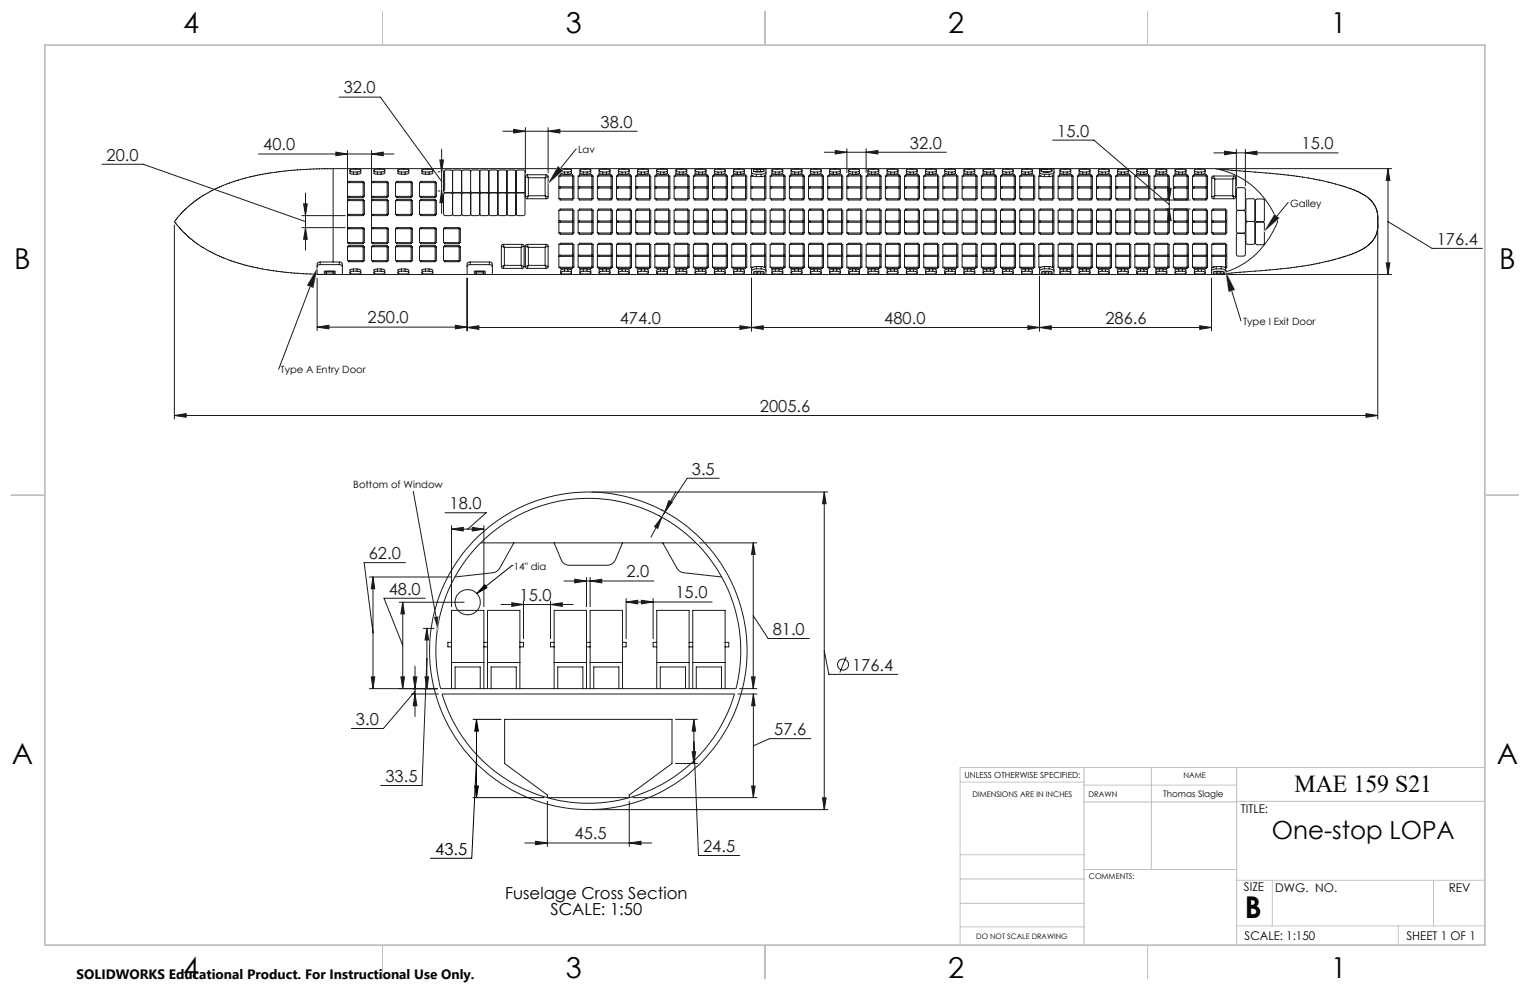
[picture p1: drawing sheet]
<svg xmlns="http://www.w3.org/2000/svg" width="432mm" height="279mm" viewBox="0 0 432 279" stroke-linecap="round" stroke-linejoin="round" font-family="sans-serif">
<defs><g id="words">
<text font-size="8.5" x="351.3" y="259">B</text>
<g font-size="8.1">
<text x="51.7" y="9.3">4</text>
<text x="159.7" y="9.3">3</text>
<text x="267.6" y="9.3">2</text>
<text x="375.6" y="9.3">1</text>
<text x="4" y="76">B</text>
<text x="423.1" y="76">B</text>
<text x="3.3" y="215.7">A</text>
<text x="422.4" y="215.7">A</text>
<text x="51.7" y="276">4</text>
<text x="159.7" y="276">3</text>
<text x="267.6" y="276">2</text>
<text x="375.6" y="276">1</text>
</g>
<text font-size="7.1" x="359" y="236.9">One-stop LOPA</text>
<text font-size="6.9" x="365.3" y="223.6">MAE 159 S21</text>
<g font-size="4.7" fill="#191924">
<text x="97" y="26.4">32.0</text>
<text x="169.5" y="36">38.0</text>
<text x="256.8" y="41.9">32.0</text>
<text x="298.4" y="38.5">15.0</text>
<text x="30.1" y="45.3">20.0</text>
<text x="74.3" y="42.4">40.0</text>
<text x="367.3" y="42.1">15.0</text>
<text x="405.5" y="69">176.4</text>
<text x="103.7" y="91.3">250.0</text>
<text x="174.9" y="91.4">474.0</text>
<text x="249.6" y="91.4">480.0</text>
<text x="312" y="91.4">286.6</text>
<text x="214.5" y="116.2">2005.6</text>
<text x="195.3" y="133.9">3.5</text>
<text x="126.9" y="143.7">18.0</text>
<text x="104.1" y="157.7">62.0</text>
<text x="109.7" y="167.8">48.0</text>
<text x="176.8" y="162.9">2.0</text>
<text x="146.6" y="169.6">15.0</text>
<text x="190.6" y="168.9">15.0</text>
<text x="218.1" y="179.2">81.0</text>
<text x="240.5" y="189.3">176.4</text>
<text x="100.5" y="204.6">3.0</text>
<text x="218.5" y="207.4">57.6</text>
<text x="108.8" y="220.6">33.5</text>
<text x="162.2" y="236.9">45.5</text>
<text x="198.4" y="240.4">24.5</text>
</g>
<g font-size="4.7">
<text x="122.8" y="241.2">43.5</text>
<text x="142.6" y="253.6">Fuselage Cross Section</text>
<text x="155.4" y="258.1">SCALE: 1:50</text>
</g>
<text font-size="3.8" x="21.6" y="276.3">SOLIDWORKS Educational Product. For Instructional Use Only.</text>
<g font-size="3.4">
<text x="350.2" y="229.5">TITLE:</text>
<text x="351.1" y="251.6">SIZE</text>
<text x="359.9" y="251.6">DWG. NO.</text>
<text x="408.9" y="251.7">REV</text>
<text x="351.2" y="265.2">SCALE: 1:150</text>
<text x="396.9" y="265.2">SHEET 1 OF 1</text>
</g>
<g font-size="2.8" fill="#010000">
<text x="163.1" y="43.2">Lav</text>
<text x="364.1" y="58.3">Galley</text>
<text x="350.8" y="91.7">Type I Exit Door</text>
<text x="79.1" y="105.3">Type A Entry Door</text>
<text x="99.7" y="137.7">Bottom of Window</text>
</g>
<text font-size="2.8" x="145" y="160.7">14&quot; dia</text>
<text font-size="2.5" x="328.3" y="224.9">Thomas Slagle</text>
<text font-size="2.4" x="272.2" y="219.7">UNLESS OTHERWISE SPECIFIED:</text>
<g font-size="2.2">
<text x="334" y="219.7">NAME</text>
<text x="274.4" y="224.9">DIMENSIONS ARE IN INCHES</text>
<text x="307.2" y="224.9">DRAWN</text>
<text x="307.3" y="248.1">COMMENTS:</text>
</g>
<text font-size="2.1" x="275.5" y="265.1">DO NOT SCALE DRAWING</text>
</g></defs>
<g fill="none" stroke="#191924" stroke-width=".28">
<path d="M116.6 138.6l6.4 35.5M167 138.9h66.6M190.7 138.9l-3.1 5.5M203 135h-9l-6.8 10.2M232.6 138.9l.6 3.3h-1.1zM232.6 138.9v89.6M114.4 158.8h-11.6l2.5 19.8M125.6 144.7h11.6l-5.2 4.6M127.4 148.3v22.9M127.4 149.3h9.2M127.4 149.3l3.3-.5v1.1zM133.3 148.8l3.3 .5-3.3 .6z"/>
<path d="M135.7 153.2h60.7M136.6 148.3v22.9M145 153.2l-4 7.1M156.4 153.2l2 4.7M158.4 157.9l1 1.3 1.3 .3M173.7 157.9l-1 1.3-1.1 .3h-10.9M175.7 153.2l-2 4.7M185.9 145.5h.1M186.8 146l-3.1 5.6M186.8 146l-1.2 3.1-.9-.5zM186.8 143.9h.1M187 153.2l4 7.1"/>
<path d="M187.6 144.4l-.8 1.6M188.8 141.3l.9 .5-2.1 2.6zM197.4 153.2h16.2M212.6 153.2l.5 3.3h-1zM212.6 153.2v41.1M104.3 162.8h23.1M105.3 162.8v31.5M105.3 162.8l.5 3.4h-1zM112.6 170h18.4M113.7 170l.5 3.2h-1.1zM113.7 170v24.3M119.5 177.3h3"/>
<path d="M120 168.8h-11.6l5.3 13.3M120.5 177.3v17M120.5 177.3l.5 3.3h-1.1zM139.1 161.6l-10.7 1.2M141 160.3l-.8 .9-1.1 .4M141.4 170.6h20.3M144.4 170.1l3.3 .5-3.3 .5zM147.7 169.6v10.7M155.4 170.6l3.3-.5v1zM155.4 169.6v10.7M159.2 164h25.3M162.2 163.5l3.3 .5-3.3 .5z"/>
<path d="M165.5 163v8.2M166.5 164l3.3-.5v1zM166.5 163v8.2M176.7 169.9l3.3-.5v1zM176.7 168.9v11.4M176.7 169.9h24.3M181 169.4l3.3 .5-3.3 .5zM184.3 168.9v11.4M191 160.3l.8 .9 .9 .4 11 1.2M212.6 173.8l4.2 6.4h11.6M104.3 194.3h19.1M104.8 191h1l-.5 3.3z"/>
<path d="M113.1 191h1.1l-.5 3.3zM116.1 195.9h7.7M116.6 191h1.1l-.6 3.3zM117.1 195.9l.6 3.3h-1.1zM117.1 188v14.2M117.1 195.1l-8.9 10.5h-9M119.9 191h1.1l-.5 3.3zM120.5 185.8l-1.4 35.9h-11.6M124.4 194.3h83.3a43 43 0 0 0-41.7-53.7 43 43 0 0 0-41.6 53.7M124.8 195.9h82.5a43 43 0 0 1-41.3 30.8 43 43 0 0 1-41.2-30.8M127.4 194.3v-22h9.2v22M127.4 187h9.2"/>
<path d="M127.4 181.3h-1v1.3h1M128.4 194.3v-6.1h7.1v6.1M136.6 182.6h1M136.6 181.3h1M137.6 187h9.1M137.6 194.3v-22h9.1v22M138.6 194.3v-6.1h7.1v6.1M146.7 181.3h1v1.3h-1M156.4 194.3v-22h9.1v22M156.4 181.3h-1v1.3h1M156.4 187h9.1M157.4 194.3v-6.1h7.1v6.1"/>
<path d="M165.5 182.6h1M165.5 181.3h1M166.5 187h9.2M166.5 194.3v-22h9.2v22M167.6 194.3v-6.1h7.1v6.1M175.7 181.3h1v1.3h-1M185.3 187h9.2M185.3 194.3v-22h9.2v22M185.3 181.3h-1v1.3h1M186.3 194.3v-6.1h7.2v6.1M194.5 182.6h1M194.5 181.3h1"/>
<path d="M195.5 187h9.1M195.5 194.3v-22h9.1v22M196.5 194.3v-6.1h7.1v6.1M204.6 181.3h1.1v1.3h-1.1M208.3 195.9h5.3M208.7 194.3h4.9M212.1 191h1l-.5 3.3zM212.6 195.9v29.2M212.6 195.9l.5 3.3h-1zM232.6 183.7l1.3 6.6h19.5M238.8 185.3l-1.8 4.5M142.4 203h47.3v12.5l-12.1 8.9v.7h-23.1v-.7l-12.1-8.9z"/>
<path d="M190.6 215.5h6.2M190.6 203h6.2M195.3 212.2h1l-.5 3.3zM195.8 203v12.5M195.8 209.2l1.3 32.2h11.7M195.8 203l.5 3.3h-1zM228.8 208.5h-11.6l-4.6 2M148.1 237.9h35.8M151.2 237.4l3.3 .5-3.3 .5zM154.5 226.1v12.8M167 228.5h66.6M177.6 226.1v12.8"/>
<path d="M177.6 237.9l3.3-.5v1zM178.6 225.1h35M212.1 221.8h1l-.5 3.3zM232.1 225.2h1.1l-.6 3.3z"/>
<circle cx="132" cy="170" r="3.6"/>
<circle cx="166" cy="183.7" r="44.8"/>
<circle cx="237.9" cy="187.6" r="1.55"/>
</g>
<g fill="none" stroke="#c0c0c0" stroke-width=".28">
<path d="M108 3.2v9.5M215.9 3.2v9.5M323.8 3.2v9.5M3.1 139.7h9.6M419.1 139.7h9.5M122.5 174.1l1.1-.1-.1 3.3zM123 177.3h1M123.1 177l.7 .7M123.5 176.8v1M123.8 177l-.7 .7M305.9 216.6v50.1M324.9 216.6v28.8"/>
<path d="M349 216.6v50.1M419.1 216.6h-148.1v50.1M271 220.7h34.9M305.9 226.3h43.1M305.9 221.6h43.1M349 226.2h70.1M271 255h34.9M271 248.1h35M271 241.2h35M306 245.4h43M349 248.4h70.1M359.1 248.4v12.9"/>
<path d="M404.6 248.4v12.9M108 266.7v9.6M215.9 266.7v9.6M271 261.6h34.9M323.8 266.7v9.6M349 261.3h70.1M394.6 261.3v5.4"/>
</g>
<path d="M12.7 12.7h406.4v254h-406.4z" fill="none" stroke="#c0c0c0" stroke-width=".5"/>
<g fill="#191924">
<path d="M166.5 164l3.3-.5v1zM162.2 163.5l3.3 .5-3.3 .5zM155.4 170.6l3.3-.5v1zM144.4 170.1l3.3 .5-3.3 .5zM181 169.4l3.3 .5-3.3 .5zM176.7 169.9l3.3-.5v1z"/>
<path d="M212.6 153.2l.5 3.3h-1zM212.1 191h1l-.5 3.3zM104.8 191h1l-.5 3.3zM105.3 162.8l.5 3.4h-1zM113.1 191h1.1l-.5 3.3zM113.7 170l.5 3.2h-1.1zM119.9 191h1.1l-.5 3.3zM120.5 177.3l.5 3.3h-1.1zM188.8 141.3l.9 .5-2.1 2.6zM186.8 146l-1.2 3.1-.9-.5zM116.6 191h1.1l-.6 3.3zM117.1 195.9l.6 3.3h-1.1zM151.2 237.4l3.3 .5-3.3 .5zM177.6 237.9l3.3-.5v1zM195.3 212.2h1l-.5 3.3zM195.8 203l.5 3.3h-1zM212.6 195.9l.5 3.3h-1zM212.1 221.8h1l-.5 3.3zM133.3 148.8l3.3 .5-3.3 .6zM127.4 149.3l3.3-.5v1.1zM232.1 225.2h1.1l-.6 3.3zM232.6 138.9l.6 3.3h-1.1z"/>
</g>
<path d="M122.5 174.1l1.1-.1-.1 3.3z" fill="#191924"/>
<path d="M144.5 159.6h.1M144.5 159.6l-10 7.9M136.8 165l.6 .8-2.9 1.7zM133.5 203h7.9M134.5 203v22.1M134.5 214.1l-1.4 28.1h-11.6M134.5 203l.5 3.3h-1zM133.5 225.1h20M134 221.8h1l-.5 3.3z" fill="none" stroke="#000" stroke-width=".28"/>
<g fill="none" stroke="#191924" stroke-width=".28">
<path d="M95.7 27.4h11.7l17.2 23.8M141.9 37h37.9M145 36.5l3.3 .5-3.3 .5zM148.3 36v12.8M154.7 37l3.3-.5v1zM154.7 36v12.8M297.1 39.5h11.6l21.3 18.2M28.8 46.4h11.6l45.8 16.1M73 43.5h38.2M85.7 57.5h1l-.5 3.4zM86.2 54.5v16.1M94 47.6l-10.1 .3-8.3 1a44.4 44.4 0 0 0-22.7 9.6l-2 1.9-1.7 2.1 1.1 1.5a33.2 33.2 0 0 0 13.9 9.2 66.2 66.2 0 0 0 12.2 3.1l6.6 .8 7.2 .3"/>
<path d="M94.8 42.9l3.3 .6-3.3 .5zM98.1 42.4v26.3M98.1 51.5h4.7v3.9h-4.7M98.1 56.6h4.7v3.9h-4.7M98.4 56.6v-.3h4.1v4.6h-4.1v-.4M98.4 51.5v-.3h4.1v4.6h-4.1v-.4M98.8 48.2l1 .3M98.8 47.9v1l1 .3M99.8 48.5h1v.7h-1M99.8 48.5v.7M100.8 47.8l-2 .1M100.8 47.8l1 .1"/>
<path d="M101.8 48.2l-.3 .2-.7 .1M101.8 47.9v1l-1 .3M104.8 43.5l3.4-.6v1.1zM104.8 42.4v26.3M104.8 51.5h4.8v3.9h-4.8M104.8 56.6h4.8v3.9h-4.8M105.2 56.6v-.3h4.1v4.6h-4.1v-.4M105.2 51.5v-.3h4.1v4.6h-4.1v-.4M105.6 47.9v1l.9 .3M105.6 48.2l.9 .3M105.6 47.9l2-.1 1 .1M106.5 49.2h1.1"/>
<path d="M106.5 48.5h1.1M106.5 48.5v.7M107.6 48.5v.7M108.6 48.2l-.3 .2-.7 .1M108.6 47.9v1l-1 .3M111.6 51.5h4.8v3.9h-4.8zM111.6 56.6h4.8v3.9h-4.8zM112 56.6v-.3h4v4.6h-4v-.4M112 51.5v-.3h4v4.6h-4v-.4M112.3 48.2l1 .3M112.3 47.9l2-.1 1.1 .1M112.3 47.9v1l1 .3"/>
<path d="M113.3 49.2h1M113.3 48.5h1M113.3 48.5v.7M114.3 48.5v.7M115.4 47.9v1l-1.1 .3M115.4 48.2l-.3 .2-.8 .1M118.4 51.5h4.8v3.9h-4.8zM118.4 56.6h4.8v3.9h-4.8zM118.7 56.6v-.3h4.1v4.6h-4.1v-.4M118.7 51.5v-.3h4.1v4.6h-4.1v-.4M119.1 48.2l1 .3M119.1 47.9l2-.1 1 .1"/>
<path d="M119.1 47.9v1l1 .3M120.1 49.2h1M120.1 48.5h1M120.1 48.5v.7M121.1 48.5v.7M122.1 48.2l-.3 .2-.7 .1M122.1 47.9v1l-1 .3M123.6 53.9h.6M123.6 48.5h.6M124.1 45.2h1.1l-.6 3.3zM124.6 53.9l.6 3.3h-1.1zM124.6 42.1v18.2"/>
<path d="M125.2 54.9v5.4l.1 .4 .4 .2M125.5 48.3v5.5M125.7 54.4l-.5 .5M125.7 54.4h1.5M127.2 54.4l.5 .5 .5-.5M127.7 48.5v5.4M127.7 54.9v5.4M127.7 48.5l-.4-.5h-1.7l-.4 .3v5.6l.5 .5M127.7 53.9l-.2 .4-.3 .1M127.7 48.5l.4-.5h1.7l.3 .1 .2 .4M127.7 53.9l.3 .4 .2 .1M128.2 54.4h1.6"/>
<path d="M129.8 54.4l.3 .2 .2 .3 .5-.5M130.3 53.9l-.2 .4-.3 .1M130.3 53.9l.5 .5M130.3 48.5l.4-.5h1.7l.4 .3v5.7l-.5 .4M130.3 48.5v5.4M130.3 54.9v5.4M130.8 54.4h1.5M132.3 54.4l.5 .5M132.8 54.9v5.5l-.5 .5M132.9 48.5v-.3l.4-.2h1.7l.4 .5M132.9 53.9l.2 .4 .2 .1M132.9 54.9v5.5l.4 .5"/>
<path d="M133.3 54.4h1.6M133.3 54.4l-.4 .5M134.9 54.4l.4 .2 .1 .3 .5-.5M135.4 48.5l.5-.5h1.6l.4 .5M135.4 53.9l.5 .5M135.4 53.9l-.1 .4-.4 .1M135.4 48.5v5.4M135.4 54.9v5.4M135.9 54.4h1.5M137.4 54.4l.5 .5 .6-.5M137.9 48.5v5.4M137.9 54.9v5.4"/>
<path d="M137.9 53.9l-.2 .4-.3 .1M138 48.5v-.3l.5-.2h1.6l.4 .5M138 53.9l.2 .4 .3 .1M138.5 54.4h1.5M140 54.4l.4 .2 .1 .3 .2-.3 .3-.2M140.5 53.9l-.1 .4-.4 .1M140.5 48.5l.4-.5h1.8l.3 .3 .1 5.7-.5 .4M140.5 53.9l.2 .4 .3 .1M140.5 48.5v5.4M140.5 54.9v5.4M141 54.4h1.6M142.6 54.4l.5 .5"/>
<path d="M143.1 54.9v5.5l-.5 .5M143.1 54.9v5.5l.5 .5M143.6 54.4h1.5M143.6 54.4l-.5 .5M145.1 54.4l.4 .2 .1 .3 .2-.3 .4-.2M145.6 48.5l-.4-.5h-1.7l-.4 .3v5.7l.5 .4M145.6 53.9l-.1 .4-.4 .1M145.6 48.5l.4-.5h1.8l.3 .3 .1 5.7-.5 .4M145.6 53.9l.2 .4 .4 .1M145.6 48.5v5.4M145.6 54.9v5.4M146.2 54.4h1.5"/>
<path d="M147.7 54.4l.5 .5M148.2 54.9v5.5l-.5 .5M148.3 55.6l.1 .4 .4 .1M148.8 49.3l-.5 .5M148.8 56.1h5.4M148.8 49.3l.3 .9M148.8 49.3h5.4M149.1 50.2l-.8-.4v5.8M149.1 50.2v5M149.1 55.2h4.7M149.1 55.2l-.8 .4M149.1 55.2l-.3 .9"/>
<path d="M149.1 50.2h4.7M153.8 50.2l.9-.4v5.8M153.8 50.2v5M153.8 55.2l.4 .9M153.8 55.2l.9 .4M154.2 49.3l.5 .5M154.2 49.3l-.4 .9M154.7 55.6l-.2 .4-.3 .1M157.7 49.7h4.3v3h-4.3zM157.7 53.1h4.3v3h-4.3zM157.7 59.3h4.3v3.1h-4.3zM158.1 59.3v-.3h3.5v7.1h-3.5v-.3"/>
<path d="M158.1 49.7v-.4h3.5v7.1h-3.5v-.3M158.1 52.7v.4M158.3 48.2l.2 .2 .8 .1M158.3 47.9l2-.1 1 .1M158.3 47.9v1l1 .3M159.3 49.2h1M159.3 48.5h1M159.3 48.5v.7M160.3 48.5v.7M161.3 48.2l-1 .3M161.3 47.9v1l-1 .3M162.6 42l-4.4 5.6"/>
<path d="M163.2 49.7h4.2v3h-4.2zM163.2 53.1h4.2v3h-4.2zM163.2 59.3h4.2v3.1h-4.2zM163.5 59.3v-.3h3.5v7.1h-3.5v-.3M163.5 49.7v-.4h3.5v7.1h-3.5v-.3M163.5 52.7v.4M163.7 47.9v1l1 .3M163.7 48.2l1 .3M163.7 47.9l2-.1 1 .1M164.7 49.2h1M164.7 48.5h1M164.7 48.5v.7"/>
<path d="M165.7 48.5v.7M166.7 48.2l-.3 .2-.7 .1M166.7 47.9v1l-1 .3M168.6 49.7h4.2v3h-4.2zM168.6 53.1h4.2v3h-4.2zM168.6 59.3h4.2v3.1h-4.2zM168.9 59.3v-.3h3.6v7.1h-3.6v-.3M168.9 49.7v-.4h3.6v7.1h-3.6v-.3M168.9 52.7v.4M169.1 48.2l.3 .2 .7 .1M169.1 47.9l2-.1 1.1 .1M169.1 47.9v1l1 .3"/>
<path d="M170.1 49.2h1M170.1 48.5h1M170.1 48.5v.7M171.1 48.5v.7M172.2 47.9l-.1 1-1 .3M172.2 48.2l-1.1 .3M174 49.7h4.2v3h-4.2zM174 53.1h4.2v3h-4.2zM174 59.3h4.2v3.1h-4.2zM174.3 59.3v-.3h3.6v7.1h-3.6v-.3M174.3 49.7v-.4h3.6v7.1h-3.6v-.3M174.3 52.7v.4"/>
<path d="M174.5 48.2l.3 .2 .7 .1M174.5 47.9l2-.1 1.1 .1M174.5 47.9v1l1 .3M175.5 49.2h1M175.5 48.5h1M175.5 48.5v.7M176.5 48.5v.7M177.6 48.2l-.3 .2-.8 .1M177.6 47.9l-.1 1-1 .3M179.4 49.7h4.3v3h-4.3zM179.4 53.1h4.3v3h-4.3zM179.4 59.3h4.3v3.1h-4.3z"/>
<path d="M179.8 59.3v-.3h3.5v7.1h-3.5v-.3M179.8 49.7v-.4h3.5v7.1h-3.5v-.3M179.8 52.7v.4M179.9 47.9l.1 1 .9 .3M179.9 48.2l1 .3M179.9 47.9l2.1-.1 1 .1M180.9 49.2h1.1M180.9 48.5h1.1M180.9 48.5v.7M182 48.5v.7M183 48.2l-.3 .2-.7 .1M183 47.9v1l-1 .3"/>
<path d="M184.8 49.7h4.3v3h-4.3zM184.8 53.1h4.3v3h-4.3zM184.8 59.3h4.3v3.1h-4.3zM185.2 59.3v-.3h3.5v7.1h-3.5v-.3M185.2 49.7v-.4h3.5v7.1h-3.5v-.3M185.2 52.7v.4M185.3 47.9v1l1.1 .3M185.3 48.2l.3 .2 .8 .1M185.3 47.9l2.1-.1 1 .1M186.4 49.2h1M186.4 48.5h1M186.4 48.5v.7"/>
<path d="M187.4 48.5v.7M188.4 47.9v1l-1 .3M188.4 48.2l-1 .3M190.3 49.7h4.2v3h-4.2zM190.3 53.1h4.2v3h-4.2zM190.3 59.3h4.2v3.1h-4.2zM190.6 59.3v-.3h3.5v7.1h-3.5v-.3M190.6 49.7v-.4h3.5v7.1h-3.5v-.3M190.6 52.7v.4M190.8 48.2l1 .3M190.8 47.9l2-.1 1 .1M190.8 47.9v1l1 .3"/>
<path d="M191.8 49.2h1M191.8 48.5h1M191.8 48.5v.7M192.8 48.5v.7M193.8 47.9v1l-1 .3M193.8 48.2l-.3 .2-.7 .1M195.7 49.7h4.2v3h-4.2zM195.7 53.1h4.2v3h-4.2zM195.7 59.3h4.2v3.1h-4.2zM196 59.3v-.3h3.6v7.1h-3.6v-.3M196 49.7v-.4h3.6v7.1h-3.6v-.3M196 52.7v.4"/>
<path d="M196.2 48.2l.3 .2 .7 .1M196.2 47.9l2-.1 1 .1M196.2 47.9v1l1 .3M197.2 49.2h1M197.2 48.5h1M197.2 48.5v.7M198.2 48.5v.7M199.2 48.2l-1 .3M199.2 47.9v1l-1 .3M201.1 49.7h4.2v3h-4.2zM201.1 53.1h4.2v3h-4.2zM201.1 59.3h4.2v3.1h-4.2z"/>
<path d="M201.4 59.3v-.3h3.6v7.1h-3.6v-.3M201.4 49.7v-.4h3.6v7.1h-3.6v-.3M201.4 52.7v.4M201.6 47.9v1l1 .3M201.6 48.2l.3 .2 .7 .1M201.6 47.9l2-.1 1 .1M202.6 49.2h1M202.6 48.5h1M202.6 48.5v.7M203.6 48.5v.7M204.6 48.2l-.2 .2-.8 .1M204.6 47.9v1l-1 .3"/>
<path d="M206.5 49.7h4.2v3h-4.2zM206.5 53.1h4.2v3h-4.2zM206.5 59.3h4.2v3.1h-4.2zM206.9 59.3v-.3h3.5v7.1h-3.5v-.3M206.9 49.7v-.4h3.5v7.1h-3.5v-.3M206.9 52.7v.4M207 47.9v1l1 .3M207 48.2l1 .3M207 47.9l2.1-.1 1 .1M208 49.2h1.1M208 48.5h1.1M208 48.5v.7"/>
<path d="M209.1 48.5v.7M210.1 47.9v1l-1 .3M210.1 48.2l-.3 .2-.7 .1M211.9 53.1h4.2v3h-4.2zM211.9 59.3h4.2v3.1h-4.2zM212.1 49.2l.5 .5 .9 .1M212.1 48.6l.4 .4 1 .2M212.1 47.6v1.6M212.3 59.3v-.3h3.5v7.1h-3.5v-.3M212.3 49.5v.2M212.3 52.7v.4M212.5 49.7h-.6v3h4.2v-3h-.4"/>
<path d="M212.6 47.9l.1 .5 .8 .1 1.9-.1 .3-.1v-.4M213.5 49.2v.6h1.3v-.6M213.5 49.2h1.3M213.6 47.8v.6h1v-.6M213.6 47.8h1M213.6 48.4h-.7M213.6 47.8l-1 .1M214.6 48.4h.8M214.6 47.8l1.1 .1M215.8 49.6v6.8h-3.5v-.3M216.2 47.6v1.6M216.2 49.2l-.3 .4-1.1 .2"/>
<path d="M216.2 48.6l-.4 .4-1 .2M217.3 49.7h4.3v3h-4.3zM217.3 53.1h4.3v3h-4.3zM217.3 59.3h4.3v3.1h-4.3zM217.7 59.3v-.3h3.5v7.1h-3.5v-.3M217.7 49.7v-.4h3.5v7.1h-3.5v-.3M217.7 52.7v.4M217.9 47.9v1l1 .3M217.9 48.2l1 .3M217.9 47.9l2-.1 1 .1M218.9 49.2h1M218.9 48.5h1"/>
<path d="M218.9 48.5v.7M219.9 48.5v.7M220.9 48.2l-.3 .2-.7 .1M220.9 47.9v1l-1 .3M222.8 49.7h4.2v3h-4.2zM222.8 53.1h4.2v3h-4.2zM222.8 59.3h4.2v3.1h-4.2zM223.1 59.3v-.3h3.6v7.1h-3.6v-.3M223.1 49.7v-.4h3.6v7.1h-3.6v-.3M223.1 52.7v.4M223.3 47.9v1l1 .3M223.3 48.2l.3 .2 .7 .1"/>
<path d="M223.3 47.9l2-.1 1 .1M224.3 49.2h1M224.3 48.5h1M224.3 48.5v.7M225.3 48.5v.7M226.3 47.9v1l-1 .3M226.3 48.2l-1 .3M228.2 49.7h4.2v3h-4.2zM228.2 53.1h4.2v3h-4.2zM228.2 59.3h4.2v3.1h-4.2zM228.5 59.3v-.3h3.6v7.1h-3.6v-.3M228.5 49.7v-.4h3.6v7.1h-3.6v-.3"/>
<path d="M228.5 52.7v.4M228.7 47.9v1l1 .3M228.7 48.2l.3 .2 .7 .1M228.7 47.9l2-.1 1 .1M229.7 49.2h1M229.7 48.5h1M229.7 48.5v.7M230.7 48.5v.7M231.7 47.9v1l-1 .3M231.7 48.2l-.2 .2-.8 .1M232.7 43h34.4M233.6 49.7h4.2v3h-4.2z"/>
<path d="M233.6 53.1h4.2v3h-4.2zM233.6 59.3h4.2v3.1h-4.2zM234 59.3v-.3h3.5v7.1h-3.5v-.3M234 49.7v-.4h3.5v7.1h-3.5v-.3M234 52.7v.4M234.1 47.9v1l1 .3M234.1 48.2l1 .3M234.1 47.9l2-.1 1.1 .1M235.1 49.2h1M235.1 48.5h1M235.1 48.5v.7M235.7 42.5l3.3 .5-3.3 .5z"/>
<path d="M236.1 48.5v.7M237.2 47.9v1l-1.1 .3M237.2 48.2l-.3 .2-.8 .1M239 42v6.7M239 49.7h4.2v3h-4.2zM239 53.1h4.2v3h-4.2zM239 59.3h4.2v3.1h-4.2zM239.4 59.3v-.3h3.5v7.1h-3.5v-.3M239.4 49.7v-.4h3.5v7.1h-3.5v-.3M239.4 52.7v.4M239.5 47.9v1l1.1 .3M239.5 48.2l.3 .2 .8 .1"/>
<path d="M239.5 47.9l2.1-.1 1 .1M240.6 49.2h1M240.6 48.5h1M240.6 48.5v.7M241.6 48.5v.7M242.6 47.9v1l-1 .3M242.6 48.2l-1 .3M244.4 43l3.4-.5v1zM244.4 42v6.7M244.4 49.7h4.3v3h-4.3zM244.4 53.1h4.3v3h-4.3zM244.4 59.3h4.3v3.1h-4.3z"/>
<path d="M244.8 59.3v-.3h3.5v7.1h-3.5v-.3M244.8 49.7v-.4h3.5v7.1h-3.5v-.3M244.8 52.7v.4M245 47.9v1l1 .3M245 48.2l1 .3M245 47.9l2-.1 1 .1M246 49.2h1M246 48.5h1M246 48.5v.7M247 48.5v.7M248 47.9v1l-1 .3M248 48.2l-.3 .2-.7 .1"/>
<path d="M249.9 49.7h4.2v3h-4.2zM249.9 53.1h4.2v3h-4.2zM249.9 59.3h4.2v3.1h-4.2zM250.2 59.3v-.3h3.6v7.1h-3.6v-.3M250.2 49.7v-.4h3.6v7.1h-3.6v-.3M250.2 52.7v.4M250.4 47.9v1l1 .3M250.4 48.2l.2 .2 .8 .1M250.4 47.9l2-.1 1 .1M251.4 49.2h1M251.4 48.5h1M251.4 48.5v.7"/>
<path d="M252.4 48.5v.7M253.4 47.9v1l-1 .3M253.4 48.2l-1 .3M255.3 49.7h4.2v3h-4.2zM255.3 53.1h4.2v3h-4.2zM255.3 59.3h4.2v3.1h-4.2zM255.6 59.3v-.3h3.6v7.1h-3.6v-.3M255.6 49.7v-.4h3.6v7.1h-3.6v-.3M255.6 52.7v.4M255.8 47.9v1l1 .3M255.8 48.2l.3 .2 .7 .1M255.8 47.9l2-.1 1 .1"/>
<path d="M256.8 49.2h1M256.8 48.5h1M256.8 48.5v.7M257.8 48.5v.7M258.8 47.9v1l-1 .3M258.8 48.2l-.2 .2-.8 .1M260.7 49.7h4.2v3h-4.2zM260.7 53.1h4.2v3h-4.2zM260.7 59.3h4.2v3.1h-4.2zM261.1 59.3v-.3h3.5v7.1h-3.5v-.3M261.1 49.7v-.4h3.5v7.1h-3.5v-.3M261.1 52.7v.4"/>
<path d="M261.2 47.9v1l1 .3M261.2 48.2l1 .3M261.2 47.9l2-.1 1.1 .1M262.2 49.2h1M262.2 48.5h1M262.2 48.5v.7M263.2 48.5v.7M264.3 47.9v1l-1.1 .3M264.3 48.2l-.3 .2-.8 .1M266.1 49.7h4.2v3h-4.2zM266.1 53.1h4.2v3h-4.2zM266.1 59.3h4.2v3.1h-4.2z"/>
<path d="M266.5 59.3v-.3h3.5v7.1h-3.5v-.3M266.5 49.7v-.4h3.5v7.1h-3.5v-.3M266.5 52.7v.4M266.6 47.9v1l1.1 .3M266.6 48.2l.3 .2 .8 .1M266.6 47.9l2.1-.1 1 .1M267.7 49.2h1M267.7 48.5h1M267.7 48.5v.7M268.7 48.5v.7M269.7 47.9v1l-1 .3M269.7 48.2l-1 .3"/>
<path d="M271.5 49.7h4.3v3h-4.3zM271.5 53.1h4.3v3h-4.3zM271.5 59.3h4.3v3.1h-4.3zM271.9 59.3v-.3h3.5v7.1h-3.5v-.3M271.9 49.7v-.4h3.5v7.1h-3.5v-.3M271.9 52.7v.4M272.1 47.9v1l.9 .3M272.1 48.2l.9 .3M272.1 47.9l2-.1 1 .1M273 49.2h1.1M273 48.5h1.1M273 48.5v.7"/>
<path d="M274.1 48.5v.7M275.1 47.9v1l-1 .3M275.1 48.2l-.3 .2-.7 .1M277 49.7h4.2v3h-4.2zM277 53.1h4.2v3h-4.2zM277 59.3h4.2v3.1h-4.2zM277.3 59.3v-.3h3.5v7.1h-3.5v-.3M277.3 49.7v-.4h3.5v7.1h-3.5v-.3M277.3 52.7v.4M277.5 47.9v1l1 .3M277.5 48.2l.2 .2 .8 .1M277.5 47.9l2-.1 1 .1"/>
<path d="M278.5 49.2h1M278.5 48.5h1M278.5 48.5v.7M279.5 48.5v.7M280.5 47.9v1l-1 .3M280.5 48.2l-1 .3M282.4 49.7h4.2v3h-4.2zM282.4 53.1h4.2v3h-4.2zM282.4 59.3h4.2v3.1h-4.2zM282.7 59.3v-.3h3.5v7.1h-3.5v-.3M282.7 49.7v-.4h3.5v7.1h-3.5v-.3M282.7 52.7v.4"/>
<path d="M282.9 47.9v1l1 .3M282.9 48.2l.3 .2 .7 .1M282.9 47.9l2-.1 1 .1M283.9 49.2h1M283.9 48.5h1M283.9 48.5v.7M284.9 48.5v.7M285.9 47.9v1l-1 .3M285.9 48.2l-.3 .2-.7 .1M287.8 49.7h4.2v3h-4.2zM287.8 53.1h4.2v3h-4.2zM287.8 59.3h4.2v3.1h-4.2z"/>
<path d="M288.1 59.3v-.3h3.6v7.1h-3.6v-.3M288.1 49.7v-.4h3.6v7.1h-3.6v-.3M288.1 52.7v.4M288.3 47.9v1l1 .3M288.3 48.2l1 .3M288.3 47.9l2-.1 1.1 .1M289.3 49.2h1M289.3 48.5h1M289.3 48.5v.7M290.3 48.5v.7M291.4 47.9v1l-1.1 .3M291.4 48.2l-.3 .2-.8 .1"/>
<path d="M293.2 53.1h4.2v3h-4.2zM293.2 59.3h4.2v3.1h-4.2zM293.4 47.6v1.6M293.4 49.2l.5 .5 .8 .1M293.4 48.6l.4 .4 .9 .2M293.5 59.3v-.3h3.6v7.1h-3.6v-.3M293.5 49.5v.2M293.5 52.7v.4M293.7 47.9l.2 .5 .7 .1 2.1-.1 .2-.1v-.4M293.7 47.9l1-.1 2.2 .1M293.8 49.7h-.6v3h4.2v-3h-.4M293.9 47.9l.1 .5 .9 .1"/>
<path d="M294.7 49.2v.6h1.4v-.6M294.7 49.2h1.4M294.9 47.8l-1 .1M295.8 47.8l1 .1M296.8 47.9v.5M296.8 48.2l-1 .3M297.1 49.6v6.8h-3.6v-.3M297.5 47.6v1.6M297.5 49.2l-.3 .4-1.1 .2M297.5 48.6l-.4 .4-1 .2M298.6 49.7h4.3v3h-4.3zM298.6 53.1h4.3v3h-4.3z"/>
<path d="M298.6 59.3h4.3v3.1h-4.3zM299 59.3v-.3h3.5v7.1h-3.5v-.3M299 49.7v-.4h3.5v7.1h-3.5v-.3M299 52.7v.4M299.2 47.9v1l.9 .3M299.2 48.2l.9 .3M299.2 47.9l2-.1 1 .1M300.1 49.2h1.1M300.1 48.5h1.1M300.1 48.5v.7M301.2 48.5v.7M302.2 47.9v1l-1 .3"/>
<path d="M302.2 48.2l-.3 .2-.7 .1M304.1 49.7h4.2v3h-4.2zM304.1 53.1h4.2v3h-4.2zM304.1 59.3h4.2v3.1h-4.2zM304.4 59.3v-.3h3.5v7.1h-3.5v-.3M304.4 49.7v-.4h3.5v7.1h-3.5v-.3M304.4 52.7v.4M304.6 47.9v1l1 .3M304.6 48.2l.2 .2 .8 .1M304.6 47.9l2-.1 1 .1M305.6 49.2h1M305.6 48.5h1"/>
<path d="M305.6 48.5v.7M306.6 48.5v.7M307.6 47.9v1l-1 .3M307.6 48.2l-1 .3M309.5 49.7h4.2v3h-4.2zM309.5 53.1h4.2v3h-4.2zM309.5 59.3h4.2v3.1h-4.2zM309.8 59.3v-.3h3.5v7.1h-3.5v-.3M309.8 49.7v-.4h3.5v7.1h-3.5v-.3M309.8 52.7v.4M310 47.9v1l1 .3M310 48.2l.3 .2 .7 .1"/>
<path d="M310 47.9l2-.1 1 .1M311 49.2h1M311 48.5h1M311 48.5v.7M312 48.5v.7M313 47.9v1l-1 .3M313 48.2l-.3 .2-.7 .1M314.9 49.7h4.2v3h-4.2zM314.9 53.1h4.2v3h-4.2zM314.9 59.3h4.2v3.1h-4.2zM315.2 59.3v-.3h3.6v7.1h-3.6v-.3M315.2 49.7v-.4h3.6v7.1h-3.6v-.3"/>
<path d="M315.2 52.7v.4M315.4 47.9v1l1 .3M315.4 48.2l1 .3M315.4 47.9l2-.1 1.1 .1M316.4 49.2h1M316.4 48.5h1M316.4 48.5v.7M317.4 48.5v.7M318.5 47.9v1l-1.1 .3M318.5 48.2l-.3 .2-.8 .1M320.3 49.7h4.2v3h-4.2zM320.3 53.1h4.2v3h-4.2z"/>
<path d="M320.3 59.3h4.2v3.1h-4.2zM320.6 59.3v-.3h3.6v7.1h-3.6v-.3M320.6 49.7v-.4h3.6v7.1h-3.6v-.3M320.6 52.7v.4M320.8 47.9v1l1 .3M320.8 48.2l.3 .2 .7 .1M320.8 47.9l2.1-.1 .9 .1M321.8 49.2h1.1M321.8 48.5h1.1M321.8 48.5v.7M322.9 48.5v.7M323.8 47.9v1l-.9 .3"/>
<path d="M323.8 48.2l-.9 .3M325.7 49.7h4.3v3h-4.3zM325.7 53.1h4.3v3h-4.3zM325.7 59.3h4.3v3.1h-4.3zM326.1 56.1v.3h9.8M326.1 49.7v-.4h3.5v7.1M326.1 52.7v.4M326.2 47.9v1l1 .3M326.2 48.2l1 .3M326.2 47.9l2.1-.1 1 .1M327.2 49.2h1.1M327.2 48.5h1.1"/>
<path d="M327.2 48.5v.7M328.3 48.5v.7M329.3 47.9v1l-1 .3M329.3 48.2l-.3 .2-.7 .1M329.5 53.1h1l-.5 3.3zM329.6 59v7.1h-3.5v-.3M330 59l.5 3.3h-1zM330 50.1v15.2M331.2 49.7h4.2v3h-4.2zM331.2 53.1h4.2v3h-4.2zM331.2 59.3h4.2v3.1h-4.2zM331.5 49.7v-.4h3.5v7.1"/>
<path d="M331.5 52.7v.4M331.5 56.1v.3M331.5 59v.3M331.6 47.9v1l1.1 .3M331.6 48.2l.3 .2 .8 .1M331.6 47.9l2.1-.1 1 .1M332.7 49.2h1M332.7 48.5h1M332.7 48.5v.7M333.7 48.5v.7M334.7 47.9v1l-1 .3M334.7 48.2l-1 .3"/>
<path d="M335 59v7.1h-3.5v-.3M335.9 59h-9.8v.3M336.5 49.7h4.3v3h-4.3zM336.5 53.1h4.3v3h-4.3zM336.5 59.3h4.3v3.1h-4.3zM336.9 59.3v-.3h3.5v7.1h-3.5v-.3M336.9 49.7v-.4h3.5v7.1h-3.5v-.3M336.9 52.7v.4M337.1 47.9v1l1 .3M337.1 48.2l.3 .2 .7 .1M337.1 47.9l2-.1 1 .1M338.1 49.2h1"/>
<path d="M338.1 48.5h1M338.1 48.5v.7M339.1 48.5v.7M340.1 47.9v1l-1 .3M340.1 48.2l-.3 .2-.7 .1M342 50.2l.8 .3M342 50.2v5.4M342 59.3h4.2v3.1h-4.2zM342 55.6l.1 .4 .4 .1M342.3 59.3v-.3h3.6v7.1h-3.6v-.3M342.5 49.7l.3 .8M342.5 49.7h5.7"/>
<path d="M342.5 56.1h5.7M342.5 49.7l-.4 .2-.1 .3M342.6 43.1h35M342.8 50.5h5.1M342.8 55.2h5.1M342.8 50.5v4.7M342.8 55.2l-.8 .4M342.8 55.2l-.3 .9M343 47.6h-249v26.3M344 47.6h48.7M345.6 42.7l3.3 .4-3.3 .6zM347.9 50.5v4.7"/>
<path d="M347.9 55.2l.9 .4M347.9 55.2l.3 .9M348.2 49.7l-.3 .8M348.2 49.7l.4 .1 .2 .4M348.8 50.2l-.9 .3M348.8 50.2v5.4M348.8 55.6l-.2 .4-.4 .1M348.9 42.2v10.3M348.9 53.4v5.5M348.9 58.9l.2 .4 .3 .1-.5 .4v5.5M349.4 53h1.5M349.4 59.4h1.5"/>
<path d="M349.4 53h-.3l-.2 .4M350.9 53l.6 .4M351.5 43.1l3.3-.4v1zM351.5 42.2v10.3M351.5 53.4v5.5M351.5 58.9l-.6 .5 .6 .5v5.4M354.3 56.7v5.4l.1 .4 .4 .1-.4 .2-.1 .3v5.4M354.3 56.7l.3-.5h1.7l.5 .5M356.8 56.7v5.5l-.5 .4 .5 .4v5.5M363.6 57.1l-6.8 8.2M391.7 47.6l.6 3.3h-1.1zM391.7 47.6v29.9"/>
<path d="M49.2 63.5v54.8M85.2 64.2h12.2M85.2 60.9h12.2M86.2 64.2l.5 3.3h-1zM89.5 74.5v3h303.2M89.5 78.5v14.8M90.3 74.7l-.6 .1-.2 .4M90.3 73.9l-.6 .3-.2 .3M90.3 73.9h5.5v.8h-5.5zM90.9 77.4l.8 .1M91.5 77.3l.5 .1M91.5 76.7v.6"/>
<path d="M92 76.8l-.5-.2 2.7-.1 .4 .2-.5 .1M92 76.8v.6h2.1v-.6M92 76.8h2.1M94.6 76.7v.6l-.5 .1M95.8 74.7l.4 .1 .4 .4M95.8 73.9l.5 .2 .3 .4M96.6 74.5v3M98.1 69.6h4.7v4h-4.7zM98.1 64.6h4.7v3.9h-4.7M98.4 64.6v-.4h4.1v4.6h-4.1v-.3M98.4 69.6v-.3h4.1v4.6h-4.1v-.3M98.8 77.2l2 .1"/>
<path d="M99.8 76.6l-1 .3M99.8 75.9l-1 .3v1M99.8 75.9h1v.7h-1M99.8 75.9v.7M100.8 76.6l.7 .1 .3 .2M100.8 75.9l1 .3v1M101.8 77.2l-1 .1M104.8 69.6h4.8v4h-4.8zM104.8 64.6h4.8v3.9h-4.8M105.2 64.6v-.4h4.1v4.6h-4.1v-.3M105.2 69.6v-.3h4.1v4.6h-4.1v-.3M105.6 77.2l.6 .1 2.4-.1"/>
<path d="M106.5 76.6l-.9 .3M106.5 75.9l-.9 .3v1M106.5 76.6h1.1M106.5 75.9h1.1M106.5 75.9v.7M107.6 76.6l.7 .1 .3 .2M107.6 75.9l1 .3v1M107.6 75.9v.7M111.6 64.6h4.8v3.9h-4.8zM111.6 69.6h4.8v4h-4.8zM112 64.6v-.4h4v4.6h-4v-.3M112 69.6v-.3h4v4.6h-4v-.3"/>
<path d="M112.3 77.2l.6 .1 2.5-.1M113.3 76.6h1M113.3 75.9h1M113.3 75.9v.7M113.3 76.6l-1 .3M113.3 75.9l-1 .3v1M114.3 76.6l.8 .1 .3 .2M114.3 75.9l1.1 .3v1M114.3 75.9v.7M118.4 64.6h4.8v3.9h-4.8zM118.4 69.6h4.8v4h-4.8zM118.7 64.6v-.4h4.1v4.6h-4.1v-.3"/>
<path d="M118.7 69.6v-.3h4.1v4.6h-4.1v-.3M119.1 77.2l.6 .1 2.4-.1M120.1 76.6h1M120.1 75.9h1M120.1 75.9v.7M120.1 76.6l-1 .3M120.1 75.9l-1 .3v1M121.1 76.6l.7 .1 .3 .2M121.1 75.9l1 .3v1M121.1 75.9v.7M125.2 64.6h4.7v3.9h-4.7zM125.2 69.6h4.7v4h-4.7z"/>
<path d="M125.5 64.6v-.4h4.1v4.6h-4.1v-.3M125.5 69.6v-.3h4.1v4.6h-4.1v-.3M125.7 60.9h1.5M127.7 60.3l-.1 .4-.4 .2M127.7 60.3l.2 .4 .3 .2M128.2 60.9h1.6M130.3 60.3l-.2 .4-.3 .2M130.3 60.3l.2 .4 .3 .2M130.8 60.9h1.5M131.8 78.5v14.9M131.8 74.5v3M132.7 73.9l-.7 .3-.2 .3"/>
<path d="M132.7 74.7l-.6 .1-.3 .4M132.7 73.9h5.4M132.7 73.9v.8h5.4v-.8M133.3 60.9h1.6M133.9 76.7v.6l.5 .1M134.4 76.8v.6h2v-.6M134.4 76.8h2M134.4 76.8l-.5-.2 2.6-.1 .4 .2-.5 .1M135.4 60.3l.2 .4 .3 .2M135.4 60.3l-.1 .4-.4 .2M135.9 60.9h1.5M136.9 76.7v.6l-.5 .1"/>
<path d="M137.9 60.3l-.1 .4-.4 .2M138 60.3l.1 .4 .4 .2M138.1 73.9l.6 .2 .3 .4M138.1 74.7l.5 .1 .4 .4M138.5 60.9h1.5M139 74.5v3M140.5 60.3l-.1 .4-.4 .2M140.5 60.3l.2 .4 .3 .2M141 60.9h1.6M141.5 75.2l.2 .5h.3M141.5 69.5l.8 .3M141.5 69.5v5.7l.8-.3"/>
<path d="M142 69l-.4 .1-.1 .4M142.3 69.8l-.3-.8h5.4l-.3 .8M142.3 74.9h4.8M142.3 69.8v5.1M142.3 69.8h4.8M142.3 74.9l-.3 .8h5.4l-.3-.8M143.6 60.9h1.5M145.6 60.3l-.1 .4-.4 .2M145.6 60.3l.2 .4 .4 .2M146.2 60.9h1.5M147.1 69.8v5.1M147.4 69l.4 .1 .1 .4"/>
<path d="M147.9 75.2l-.1 .4-.4 .1M147.9 69.5l-.8 .3M147.9 69.5v5.7l-.8-.3M148.3 75.2l.1 .4 .4 .1M148.3 69.5v5.7l.8-.3M148.3 69.5l.8 .3M148.8 69l-.4 .1-.1 .4M149.1 74.9h4.7M149.1 69.8h4.7M149.1 74.9l-.3 .8h5.4l-.4-.8M149.1 69.8l-.3-.8h5.4l-.4 .8M149.1 69.8v5.1"/>
<path d="M153.8 69.8v5.1M154.2 69l.4 .1 .1 .4M154.7 69.5v5.7l-.9-.3M154.7 69.5l-.9 .3M154.7 75.2l-.2 .5h-.3M157.7 69h4.3v3h-4.3zM157.7 62.7h4.3v3.1h-4.3zM157.7 72.4h4.3v3h-4.3zM158.1 69v-.3h3.5v7h-3.5v-.3M158.1 62.4v.3M158.1 72v.4M158.3 77.2l.6 .1 2.4-.1"/>
<path d="M159.3 76.6h1M159.3 75.9h1M159.3 75.9v.7M159.3 76.6l-.8 .1-.2 .2M159.3 75.9l-1 .3v1M160.3 75.9v.7M160.3 76.6l1 .3M160.3 75.9l1 .3v1M163.2 69h4.2v3h-4.2zM163.2 62.7h4.2v3.1h-4.2zM163.2 72.4h4.2v3h-4.2zM163.5 69v-.3h3.5v7h-3.5v-.3"/>
<path d="M163.5 62.4v.3M163.5 72v.4M163.7 77.2l.6 .1 2.4-.1M164.7 76.6l-1 .3M164.7 75.9l-1 .3v1M164.7 76.6h1M164.7 75.9h1M164.7 75.9v.7M165.7 76.6l.7 .1 .3 .2M165.7 75.9l1 .3v1M165.7 75.9v.7M168.6 69h4.2v3h-4.2z"/>
<path d="M168.6 62.7h4.2v3.1h-4.2zM168.6 72.4h4.2v3h-4.2zM168.9 69v-.3h3.6v7h-3.6v-.3M168.9 62.4v.3M168.9 72v.4M169.1 77.2l.6 .1 2.5-.1M170.1 76.6l-.7 .1-.3 .2M170.1 75.9l-1 .3v1M170.1 76.6h1M170.1 75.9h1M170.1 75.9v.7M171.1 76.6l1.1 .3"/>
<path d="M171.1 75.9l1 .3 .1 1M171.1 75.9v.7M174 69h4.2v3h-4.2zM174 62.7h4.2v3.1h-4.2zM174 72.4h4.2v3h-4.2zM174.3 69v-.3h3.6v7h-3.6v-.3M174.3 62.4v.3M174.3 72v.4M174.5 77.2l.6 .1 2.5-.1M175.5 76.6l-.7 .1-.3 .2M175.5 75.9l-1 .3v1M175.5 76.6h1"/>
<path d="M175.5 75.9h1M175.5 75.9v.7M176.5 75.9v.7M176.5 76.6l.8 .1 .3 .2M176.5 75.9l1 .3 .1 1M179.4 69h4.3v3h-4.3zM179.4 62.7h4.3v3.1h-4.3zM179.4 72.4h4.3v3h-4.3zM179.8 69v-.3h3.5v7h-3.5v-.3M179.8 62.4v.3M179.8 72v.4M179.9 77.2l.6 .1 2.5-.1"/>
<path d="M180.9 76.6h1.1M180.9 75.9h1.1M180.9 75.9v.7M180.9 76.6l-1 .3M180.9 75.9l-.9 .3-.1 1M182 76.6l.7 .1 .3 .2M182 75.9l1 .3v1M182 75.9v.7M184.8 69h4.3v3h-4.3zM184.8 62.7h4.3v3.1h-4.3zM184.8 72.4h4.3v3h-4.3zM185.2 69v-.3h3.5v7h-3.5v-.3"/>
<path d="M185.2 62.4v.3M185.2 72v.4M185.3 77.2l.6 .1 2.5-.1M186.4 76.6l-.8 .1-.3 .2M186.4 75.9l-1.1 .3v1M186.4 76.6h1M186.4 75.9h1M186.4 75.9v.7M187.4 76.6l1 .3M187.4 75.9l1 .3v1M187.4 75.9v.7M190.3 69h4.2v3h-4.2z"/>
<path d="M190.3 62.7h4.2v3.1h-4.2zM190.3 72.4h4.2v3h-4.2zM190.6 69v-.3h3.5v7h-3.5v-.3M190.6 62.4v.3M190.6 72v.4M190.8 77.2l.6 .1 2.4-.1M191.8 76.6l-1 .3M191.8 75.9l-1 .3v1M191.8 76.6h1M191.8 75.9h1M191.8 75.9v.7M192.8 75.9v.7"/>
<path d="M192.8 76.6l.7 .1 .3 .2M192.8 75.9l1 .3v1M195.7 69h4.2v3h-4.2zM195.7 62.7h4.2v3.1h-4.2zM195.7 72.4h4.2v3h-4.2zM196 69v-.3h3.6v7h-3.6v-.3M196 62.4v.3M196 72v.4M196.2 77.2l.6 .1 2.4-.1M197.2 76.6h1M197.2 75.9h1M197.2 75.9v.7"/>
<path d="M197.2 76.6l-.7 .1-.3 .2M197.2 75.9l-1 .3v1M198.2 75.9v.7M198.2 76.6l1 .3M198.2 75.9l1 .3v1M201.1 69h4.2v3h-4.2zM201.1 62.7h4.2v3.1h-4.2zM201.1 72.4h4.2v3h-4.2zM201.4 69v-.3h3.6v7h-3.6v-.3M201.4 62.4v.3M201.4 72v.4M201.6 77.2l.6 .1 2.4-.1"/>
<path d="M202.6 76.6h1M202.6 75.9h1M202.6 75.9v.7M202.6 76.6l-.7 .1-.3 .2M202.6 75.9l-1 .3v1M203.6 76.6l.8 .1 .2 .2M203.6 75.9l1 .3v1M203.6 75.9v.7M206.5 69h4.2v3h-4.2zM206.5 62.7h4.2v3.1h-4.2zM206.5 72.4h4.2v3h-4.2zM206.9 69v-.3h3.5v7h-3.5v-.3"/>
<path d="M206.9 62.4v.3M206.9 72v.4M207 77.2l.6 .1 2.5-.1M208 76.6l-1 .3M208 75.9l-1 .3v1M208 76.6h1.1M208 75.9h1.1M208 75.9v.7M209.1 75.9v.7M209.1 76.6l.7 .1 .3 .2M209.1 75.9l1 .3v1M211.9 69h4.2v3h-4.2z"/>
<path d="M211.9 62.7h4.2v3.1h-4.2zM212.1 78.5v14.9M212.3 69v-.3h3.5v6.8M212.3 62.4v.3M212.3 72v.4M212.3 75.4v.2M212.5 75.4h-.6v-3h4.2v3h-.4M212.6 77.2l1 .1M212.6 77.2l.1-.5 .9-.1h1.7l.4 .2v.4M212.9 76.7h.7M213.5 75.2h1.3M213.5 75.2v.7h1.3v-.7"/>
<path d="M213.5 75.2l-1.3 .5-.1 1.8M213.5 75.9l-1 .2-.4 .4M213.6 77.3v-.6h1v.6M213.6 77.3h1M214.8 75.2l.8 .2 .5 .3 .1 1.8M214.8 75.9l.9 .2 .5 .4M215.4 76.7h-.8M215.7 77.2l-1.1 .1M217.3 69h4.3v3h-4.3zM217.3 62.7h4.3v3.1h-4.3zM217.3 72.4h4.3v3h-4.3zM217.7 69v-.3h3.5v7h-3.5v-.3"/>
<path d="M217.7 62.4v.3M217.7 72v.4M217.9 77.2l.6 .1 2.4-.1M218.9 76.6h1M218.9 75.9h1M218.9 75.9v.7M218.9 76.6l-1 .3M218.9 75.9l-1 .3v1M219.9 75.9v.7M219.9 76.6l.7 .1 .3 .2M219.9 75.9l1 .3v1M222.8 69h4.2v3h-4.2z"/>
<path d="M222.8 62.7h4.2v3.1h-4.2zM222.8 72.4h4.2v3h-4.2zM223.1 69v-.3h3.6v7h-3.6v-.3M223.1 62.4v.3M223.1 72v.4M223.3 77.2l.6 .1 2.4-.1M224.3 76.6h1M224.3 75.9h1M224.3 75.9v.7M224.3 76.6l-.7 .1-.3 .2M224.3 75.9l-1 .3v1M225.3 76.6l1 .3"/>
<path d="M225.3 75.9l1 .3v1M225.3 75.9v.7M228.2 69h4.2v3h-4.2zM228.2 62.7h4.2v3.1h-4.2zM228.2 72.4h4.2v3h-4.2zM228.5 69v-.3h3.6v7h-3.6v-.3M228.5 62.4v.3M228.5 72v.4M228.7 77.2l.6 .1 2.4-.1M229.7 76.6l-.7 .1-.3 .2M229.7 75.9l-1 .3v1M229.7 76.6h1"/>
<path d="M229.7 75.9h1M229.7 75.9v.7M230.7 75.9v.7M230.7 76.6l.8 .1 .2 .2M230.7 75.9l1 .3v1M233.6 69h4.2v3h-4.2zM233.6 62.7h4.2v3.1h-4.2zM233.6 72.4h4.2v3h-4.2zM234 69v-.3h3.5v7h-3.5v-.3M234 62.4v.3M234 72v.4M234.1 77.2l.6 .1 2.5-.1"/>
<path d="M235.1 76.6h1M235.1 75.9h1M235.1 75.9v.7M235.1 76.6l-1 .3M235.1 75.9l-1 .3v1M236.1 75.9v.7M236.1 76.6l.8 .1 .3 .2M236.1 75.9l1.1 .3v1M239 62.7h4.2v3.1h-4.2zM239 69h4.2v3h-4.2zM239 72.4h4.2v3h-4.2zM239.4 69v-.3h3.5v7h-3.5v-.3"/>
<path d="M239.4 62.4v.3M239.4 72v.4M239.5 77.2l.6 .1 2.5-.1M240.6 76.6h1M240.6 75.9h1M240.6 75.9v.7M240.6 76.6l-.8 .1-.3 .2M240.6 75.9l-1.1 .3v1M241.6 75.9v.7M241.6 76.6l1 .3M241.6 75.9l1 .3v1M244.4 62.7h4.3v3.1h-4.3z"/>
<path d="M244.4 69h4.3v3h-4.3zM244.4 72.4h4.3v3h-4.3zM244.8 69v-.3h3.5v7h-3.5v-.3M244.8 62.4v.3M244.8 72v.4M245 77.2l.6 .1 2.4-.1M246 76.6l-1 .3M246 75.9l-1 .3v1M246 76.6h1M246 75.9h1M246 75.9v.7M247 75.9v.7"/>
<path d="M247 76.6l.7 .1 .3 .2M247 75.9l1 .3v1M249.9 69h4.2v3h-4.2zM249.9 62.7h4.2v3.1h-4.2zM249.9 72.4h4.2v3h-4.2zM250.2 69v-.3h3.6v7h-3.6v-.3M250.2 62.4v.3M250.2 72v.4M250.4 77.2l.6 .1 2.4-.1M251.4 76.6h1M251.4 75.9h1M251.4 75.9v.7"/>
<path d="M251.4 76.6l-.8 .1-.2 .2M251.4 75.9l-1 .3v1M252.4 75.9v.7M252.4 76.6l1 .3M252.4 75.9l1 .3v1M255.3 69h4.2v3h-4.2zM255.3 62.7h4.2v3.1h-4.2zM255.3 72.4h4.2v3h-4.2zM255.6 69v-.3h3.6v7h-3.6v-.3M255.6 62.4v.3M255.6 72v.4M255.8 77.2l.6 .1 2.4-.1"/>
<path d="M256.8 76.6h1M256.8 75.9h1M256.8 75.9v.7M256.8 76.6l-.7 .1-.3 .2M256.8 75.9l-1 .3v1M257.8 75.9v.7M257.8 76.6l.8 .1 .2 .2M257.8 75.9l1 .3v1M260.7 69h4.2v3h-4.2zM260.7 62.7h4.2v3.1h-4.2zM260.7 72.4h4.2v3h-4.2zM261.1 69v-.3h3.5v7h-3.5v-.3"/>
<path d="M261.1 62.4v.3M261.1 72v.4M261.2 77.2l.6 .1 2.5-.1M262.2 76.6h1M262.2 75.9h1M262.2 75.9v.7M262.2 76.6l-1 .3M262.2 75.9l-1 .3v1M263.2 75.9v.7M263.2 76.6l.8 .1 .3 .2M263.2 75.9l1.1 .3v1M266.1 69h4.2v3h-4.2z"/>
<path d="M266.1 62.7h4.2v3.1h-4.2zM266.1 72.4h4.2v3h-4.2zM266.5 69v-.3h3.5v7h-3.5v-.3M266.5 62.4v.3M266.5 72v.4M266.6 77.2l.6 .1 2.5-.1M267.7 76.6h1M267.7 75.9h1M267.7 75.9v.7M267.7 76.6l-.8 .1-.3 .2M267.7 75.9l-1.1 .3v1M268.7 75.9v.7"/>
<path d="M268.7 76.6l1 .3M268.7 75.9l1 .3v1M271.5 69h4.3v3h-4.3zM271.5 62.7h4.3v3.1h-4.3zM271.5 72.4h4.3v3h-4.3zM271.9 69v-.3h3.5v7h-3.5v-.3M271.9 62.4v.3M271.9 72v.4M272.1 77.2l.6 .1 2.4-.1M273 76.6h1.1M273 75.9h1.1M273 75.9v.7"/>
<path d="M273 76.6l-.9 .3M273 75.9l-.9 .3v1M274.1 75.9v.7M274.1 76.6l.7 .1 .3 .2M274.1 75.9l1 .3v1M277 69h4.2v3h-4.2zM277 62.7h4.2v3.1h-4.2zM277 72.4h4.2v3h-4.2zM277.3 69v-.3h3.5v7h-3.5v-.3M277.3 62.4v.3M277.3 72v.4M277.5 77.2l.6 .1 2.4-.1"/>
<path d="M278.5 76.6h1M278.5 75.9h1M278.5 75.9v.7M278.5 76.6l-.8 .1-.2 .2M278.5 75.9l-1 .3v1M279.5 75.9v.7M279.5 76.6l1 .3M279.5 75.9l1 .3v1M282.4 69h4.2v3h-4.2zM282.4 62.7h4.2v3.1h-4.2zM282.4 72.4h4.2v3h-4.2zM282.7 69v-.3h3.5v7h-3.5v-.3"/>
<path d="M282.7 62.4v.3M282.7 72v.4M282.9 77.2l.6 .1 2.4-.1M283.9 76.6h1M283.9 75.9h1M283.9 75.9v.7M283.9 76.6l-.7 .1-.3 .2M283.9 75.9l-1 .3v1M284.9 75.9v.7M284.9 76.6l.7 .1 .3 .2M284.9 75.9l1 .3v1M287.8 69h4.2v3h-4.2z"/>
<path d="M287.8 62.7h4.2v3.1h-4.2zM287.8 72.4h4.2v3h-4.2zM288.1 69v-.3h3.6v7h-3.6v-.3M288.1 62.4v.3M288.1 72v.4M288.3 77.2l.6 .1 2.5-.1M289.3 76.6h1M289.3 75.9h1M289.3 75.9v.7M289.3 76.6l-1 .3M289.3 75.9l-1 .3v1M290.3 75.9v.7"/>
<path d="M290.3 76.6l.8 .1 .3 .2M290.3 75.9l1.1 .3v1M293.2 69h4.2v3h-4.2zM293.2 62.7h4.2v3.1h-4.2zM293.4 77.9v15.5M293.5 69v-.3h3.6v6.8M293.5 62.4v.3M293.5 72v.4M293.5 75.4v.2M293.8 75.4h-.6v-3h4.2v3h-.4M293.9 77.2l.1-.5 .9-.1h1.6l.4 .2v.4M293.9 77.2l1 .1"/>
<path d="M294.1 76.7h.8M294.7 75.2v.7h1.4v-.7M294.7 75.2h1.4M294.7 75.2l-1.3 .5v1.8M294.7 75.9l-.9 .2-.4 .4M294.9 77.3v-.6h1v.6M294.9 77.3h1M296.1 75.2l.8 .2 .5 .3 .1 1.8M296.1 75.9l.9 .2 .5 .4M296.7 76.7h-.8M296.9 77.2l-1 .1M298.6 69h4.3v3h-4.3z"/>
<path d="M298.6 62.7h4.3v3.1h-4.3zM298.6 72.4h4.3v3h-4.3zM299 69v-.3h3.5v7h-3.5v-.3M299 62.4v.3M299 72v.4M299.2 77.2l.6 .1 2.4-.1M300.1 76.6h1.1M300.1 75.9h1.1M300.1 75.9v.7M300.1 76.6l-.9 .3M300.1 75.9l-.9 .3v1M301.2 75.9v.7"/>
<path d="M301.2 76.6l.7 .1 .3 .2M301.2 75.9l1 .3v1M304.1 69h4.2v3h-4.2zM304.1 62.7h4.2v3.1h-4.2zM304.1 72.4h4.2v3h-4.2zM304.4 69v-.3h3.5v7h-3.5v-.3M304.4 62.4v.3M304.4 72v.4M304.6 77.2l.6 .1 2.4-.1M305.6 76.6h1M305.6 75.9h1M305.6 75.9v.7"/>
<path d="M305.6 76.6l-.8 .1-.2 .2M305.6 75.9l-1 .3v1M306.6 75.9v.7M306.6 76.6l1 .3M306.6 75.9l1 .3v1M309.5 69h4.2v3h-4.2zM309.5 62.7h4.2v3.1h-4.2zM309.5 72.4h4.2v3h-4.2zM309.8 69v-.3h3.5v7h-3.5v-.3M309.8 62.4v.3M309.8 72v.4M310 77.2l.6 .1 2.4-.1"/>
<path d="M311 76.6h1M311 75.9h1M311 75.9v.7M311 76.6l-.7 .1-.3 .2M311 75.9l-1 .3v1M312 75.9v.7M312 76.6l.7 .1 .3 .2M312 75.9l1 .3v1M314.9 69h4.2v3h-4.2zM314.9 62.7h4.2v3.1h-4.2zM314.9 72.4h4.2v3h-4.2zM315.2 69v-.3h3.6v7h-3.6v-.3"/>
<path d="M315.2 62.4v.3M315.2 72v.4M315.4 77.2l.6 .1 2.5-.1M316.4 76.6h1M316.4 75.9h1M316.4 75.9v.7M316.4 76.6l-1 .3M316.4 75.9l-1 .3v1M317.4 75.9v.7M317.4 76.6l.8 .1 .3 .2M317.4 75.9l1.1 .3v1M320.3 69h4.2v3h-4.2z"/>
<path d="M320.3 62.7h4.2v3.1h-4.2zM320.3 72.4h4.2v3h-4.2zM320.6 69v-.3h3.6v7h-3.6v-.3M320.6 62.4v.3M320.6 72v.4M320.8 77.2l.6 .1 2.4-.1M321.8 76.6h1.1M321.8 75.9h1.1M321.8 75.9v.7M321.8 76.6l-.7 .1-.3 .2M321.8 75.9l-1 .3v1M322.9 75.9v.7"/>
<path d="M322.9 76.6l.9 .3M322.9 75.9l.9 .3v1M325.7 69h4.3v3h-4.3zM325.7 62.7h4.3v3.1h-4.3zM325.7 72.4h4.3v3h-4.3zM326.1 69v-.3h3.5v7h-3.5v-.3M326.1 62.4v.3M326.1 72v.4M326.2 77.2l.6 .1 2.5-.1M327.2 76.6h1.1M327.2 75.9h1.1M327.2 75.9v.7"/>
<path d="M327.2 76.6l-1 .3M327.2 75.9l-1 .3v1M328.3 75.9v.7M328.3 76.6l.7 .1 .3 .2M328.3 75.9l1 .3v1M331.2 69h4.2v3h-4.2zM331.2 62.7h4.2v3.1h-4.2zM331.2 72.4h4.2v3h-4.2zM331.5 69v-.3h3.5v7h-3.5v-.3M331.5 62.4v.3M331.5 72v.4M331.6 77.2l.6 .1 2.5-.1"/>
<path d="M332.7 76.6h1M332.7 75.9v.7M332.7 75.9h1M332.7 76.6l-.8 .1-.3 .2M332.7 75.9l-1.1 .3v1M333.7 75.9v.7M333.7 76.6l1 .3M333.7 75.9l1 .3v1M336.5 69h4.3v3h-4.3zM336.5 62.7h4.3v3.1h-4.3zM336.5 72.4h4.3v3h-4.3zM336.9 69v-.3h3.5v7h-3.5v-.3"/>
<path d="M336.9 62.4v.3M336.9 72v.4M337.1 77.2l.6 .1 2.4-.1M338.1 76.6h1M338.1 75.9h1M338.1 75.9v.7M338.1 76.6l-.7 .1-.3 .2M338.1 75.9l-1 .3v1M339.1 75.9v.7M339.1 76.6l.7 .1 .3 .2M339.1 75.9l1 .3v1M341.9 78.5v14.9"/>
<path d="M342 69h4.2v3h-4.2zM342 62.7h4.2v3.1h-4.2zM342.3 75.4h.1M342.3 75.4h-.3v-3h4.2v3h-.7M342.3 69v-.3h3.6v6.9M342.3 62.4v.3M342.3 72v.4M342.4 77.2l.1-.4 .9-.2h1.5l.5 .2 .1 .4M342.4 77.2l1 .1M342.7 76.7h.7M343.3 75.2h1.3M343.3 75.2v.7h1.3v-.7"/>
<path d="M343.3 75.2l-.8 .1-.6 .4v1.8M343.3 75.9l-1 .2-.4 .4M343.4 77.3v-.6h1.1v.6M343.4 77.3h1.1M344.6 75.2l.8 .2 .5 .3 .1 1.8M344.6 75.9l.9 .2 .5 .4M345.2 76.7h-.7M345.5 77.2l-1 .1M346 76.7l2.2-.8 2.9-1.5 3.3-2.6 3.4-4 2.2-3.9a2.02 2.02 0 0 0 0-2.6l-1.5-2.9-1.5-2.2-1.5-1.8-2.2-2-2.4-1.8-2.6-1.4-3-1-2.3-.6 5.8 .6a149.4 149.4 0 0 1 26.8 3.4l5.7 1.7a10.9 10.9 0 0 1 6.7 4.7l.6 1.4 .3 1.7-.1 57.2M348.9 66.4v5.5l.5 .4M348.9 65.3l.2 .4 .3 .1M349.4 65.8h1.5"/>
<path d="M349.4 72.3h1.5M349.4 65.8l-.5 .6M350.9 65.8l.6 .6M351.5 66.4v5.4l-.6 .5M351.5 65.3l-.2 .4-.4 .1M351.6 63v5.4l.2 .4 .3 .2M352.1 62.5l-.5 .5M352.1 62.5l-.5-.5v-5.4l.4-.5h1.8l.4 .4v5.6l-.5 .4M352.1 69h1.6M352.1 62.5h1.6M353.7 62.5l.5 .5M354.2 63v5.5l-.5 .5"/>
<path d="M354.3 68.5l.3 .5 1.7 .1 .5-.6M354.8 62.6h1.5M388.9 64l-.3 1.4a7.8 7.8 0 0 1-4.2 5l-2.7 1.2-3.6 1.2-8.8 2.1-9.9 1.2-16.4 1.4M391.2 74.2h1.1l-.6 3.3zM391.7 62.5l12.5 7.6h14.2M87.5 80.9l-8.9 23.3M89.5 92.3l3.3-.5v1zM89.5 92.3h42.3M128.5 91.8l3.3 .5-3.3 .5zM131.8 92.4l3.3-.5v1.1zM131.8 92.4h210.1M208.8 91.9l3.3 .5-3.3 .6z"/>
<path d="M212.1 92.4l3.3-.5v1.1zM290.1 91.9l3.3 .5-3.3 .6zM293.4 92.4l3.3-.5v1.1zM338.6 91.9l3.3 .5-3.3 .6zM347.6 82.1l2.6 8.5M49.2 117.3l3.3-.6v1.1zM49.2 117.3h339.6M385.5 116.7l3.3 .6-3.3 .5z"/>
</g>
<path d="M295.9 47.8h.1" fill="none" stroke="#6a6a6a" stroke-width=".28"/>
<path d="M157.4 47l1.5 1.1-4.2 3.7zM89.5 75.7l-1.1 5.5-1.7-.7zM346 76.8l2.5 5-1.8 .5zM359.7 60.5l1.3 1.1-4.2 3.7z" fill="none" stroke="#c0c0c0" stroke-width=".28"/>
<path d="M136.8 165l.6 .8-2.9 1.7z" fill="#000"/>
<g fill="#191924">
<path d="M385.5 116.7l3.3 .6-3.3 .5zM49.2 117.3l3.3-.6v1.1zM154.7 37l3.3-.5v1zM145 36.5l3.3 .5-3.3 .5zM104.8 43.5l3.4-.6v1.1zM94.8 42.9l3.3 .6-3.3 .5zM244.4 43l3.4-.5v1zM235.7 42.5l3.3 .5-3.3 .5zM128.5 91.8l3.3 .5-3.3 .5zM89.5 92.3l3.3-.5v1zM208.8 91.9l3.3 .5-3.3 .6zM131.8 92.4l3.3-.5v1.1zM290.1 91.9l3.3 .5-3.3 .6zM212.1 92.4l3.3-.5v1.1zM338.6 91.9l3.3 .5-3.3 .6zM293.4 92.4l3.3-.5v1.1zM351.5 43.1l3.3-.4v1zM345.6 42.7l3.3 .4-3.3 .6z"/>
<path d="M86.2 64.2l.5 3.3h-1zM85.7 57.5h1l-.5 3.4zM124.6 53.9l.6 3.3h-1.1zM124.1 45.2h1.1l-.6 3.3zM330 59l.5 3.3h-1zM329.5 53.1h1l-.5 3.3zM391.7 47.6l.6 3.3h-1.1zM391.2 74.2h1.1l-.6 3.3z"/>
</g>
<path d="M134.5 203l.5 3.3h-1zM134 221.8h1l-.5 3.3z" fill="#000"/>
<path d="M89.5 75.7l-1.1 5.5-1.7-.7zM157.4 47l1.5 1.1-4.2 3.7zM346 76.8l2.5 5-1.8 .5zM359.7 60.5l-2.9 4.8 4.2-3.7z" fill-rule="evenodd" fill="#191924"/>
<use href="#words"/>
</svg>
